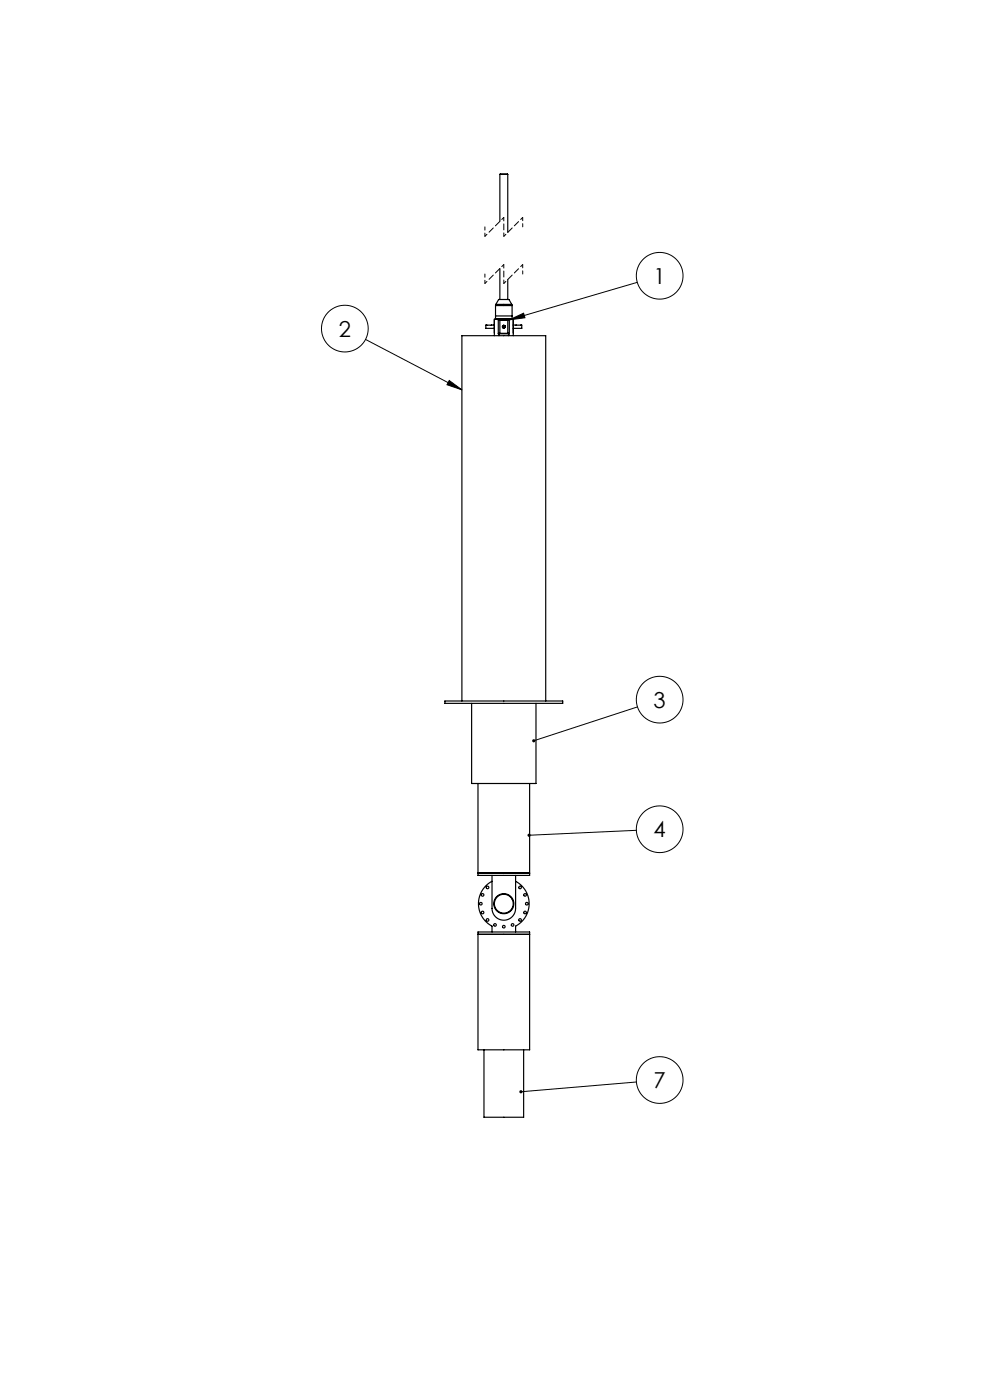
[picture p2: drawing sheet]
<svg xmlns="http://www.w3.org/2000/svg" width="210mm" height="297mm" viewBox="0 0 210 297" stroke-linecap="round" stroke-linejoin="round" font-family="sans-serif">
<defs><g id="words">
<g font-size="4.7">
<text x="138.6" y="60.2">1</text>
<text x="71.9" y="71.4">2</text>
<text x="138.6" y="150.1">3</text>
<text x="138.6" y="177.6">4</text>
<text x="138.6" y="230.8">7</text>
</g>
</g></defs>
<g fill="none" stroke="#000" stroke-width=".21">
<path d="M135.2 59.9l-27.2 8M77.5 72l20.5 10.7M108 67.9l3.1-1.5 .3 1zM95.3 80.7l2.7 2-3.2-1.1zM135.2 150l-22 7.2M135 176.1l-22.8 1.1M135 229.5l-24.5 2.1"/>
<circle cx="139.9" cy="58.5" r="5"/>
<circle cx="73.1" cy="69.7" r="5"/>
<circle cx="139.9" cy="148.4" r="5"/>
<circle cx="139.9" cy="175.9" r="5"/>
<circle cx="139.9" cy="229.1" r="5"/>
</g>
<path d="M102.9 50.1v-2M110.9 58.1v-2M110.9 48.1v-2M102.9 60.1v-2" fill="none" stroke="#000" stroke-width=".21" stroke-dasharray="1.3 .6" stroke-dashoffset=".6"/>
<path d="M106.9 56.1l-4 4M106.9 46.1l-4 4M110.9 56.1l-4 4M110.9 46.1l-4 4" fill="none" stroke="#000" stroke-width=".21" stroke-dasharray="1.3 .6" stroke-dashoffset=".7"/>
<path d="M106.9 50.1v-4M106.9 60.1v-4" fill="none" stroke="#000" stroke-width=".21" stroke-dasharray="1.3 .6" stroke-dashoffset=".5"/>
<path d="M108 67.9l3.1-1.5 .3 1zM95.3 80.7l2.7 2-3.2-1.1zM113 156.9l-.1 .4 .3-.1-.3 .1a.34 .34 0 0 0 .5 .2 .34 .34 0 0 0 .1-.6 .34 .34 0 0 0-.5 0zM112 177l-.1 .2h.3h-.3a.34 .34 0 0 0 .4 .3 .34 .34 0 0 0 .2-.5 .34 .34 0 0 0-.5 0zM110.2 231.4v.2h.3h-.3a.34 .34 0 0 0 .4 .3 .34 .34 0 0 0 .2-.5 .34 .34 0 0 0-.6 0z" fill="#000"/>
<g fill="none" stroke="#000" stroke-width=".25">
<path d="M106 37h1.7M106 37v10M107.7 37v12.3M106 57v6.5M107.7 59.3v4.2M104.9 69h-1.7a.41 .41 0 0 0-.1 .6l1.8 .1M105.1 67h3.5M105.1 64.8v2.8h3.5v-2.8M105.1 64.8h3.5M105.2 64.6l-.1 .2M105.2 64.6l.6-1.1h2.2l.6 1.1M105.2 64.6h3.4"/>
<path d="M105.4 67.7h-.5v3.5M105.4 67.7h.5M105.4 67.6v.1M105.7 67.9l.3 .1M105.7 70.8h.2M105.7 67.9h.2M105.7 67.9v2.9M105.9 67.9l.1 .1M105.9 67.7h2M105.9 67.9h2M105.9 70.8h2M105.9 67.7v.2"/>
<path d="M105.9 70.8v.4M106 70.7l-.1 .1M106 70.7l-.3 .1M106 68v2.7M106 70.7h1.7M106 68h1.7M106.6 69.1l.3-.1 .2 .1v.4l-.2 .1-.3-.1zM107.7 70.7l.3 .1M107.7 68v2.7M107.8 70.7l.1 .1M107.9 67.9l-.1 .1M107.9 67.7h.5"/>
<path d="M107.9 70.8h.1M107.9 67.9h.1M107.9 67.7v.2M107.9 70.8v.4M108 67.9l-.3 .1M108 67.9v2.9M108.4 67.7h.5v3.5M108.4 67.6v.1M108.6 64.6v.2M108.9 69h1.6a.4 .4 0 0 1 .2 .6l-1.8 .1M94.4 148.7h25v.5h-25zM98 148.7v-77.5h17.8v77.5"/>
<path d="M100 149.2v17h13.7v-17M101.4 166.2v19.5h10.9v-19.5M101.4 198.2h10.9zM101.4 197.7h10.9v25h-10.9zM101.4 185.2h10.9M104.4 187a5.4 5.4 0 0 0 0 9.5v1.2M104.4 185.7v7a2.5 2.5 0 0 0 2.5 2.5 2.5 2.5 0 0 0 2.5-2.5v-7M109.4 187a5.4 5.4 0 0 1 0 9.5v1.2M102.7 222.7v14.3h8.4v-14.3"/>
<circle cx="106.9" cy="69.3" r=".28"/>
<circle cx="106.9" cy="69.3" r=".12"/>
<circle cx="106.9" cy="69.3" r=".23"/>
<circle cx="106.9" cy="69.3" r=".18"/>
<circle cx="102" cy="191.7" r=".28"/>
<circle cx="102.4" cy="189.8" r=".27"/>
<circle cx="102.4" cy="193.6" r=".27"/>
<circle cx="103.4" cy="188.3" r=".27"/>
<circle cx="103.4" cy="195.2" r=".27"/>
<circle cx="105" cy="196.2" r=".28"/>
<circle cx="106.9" cy="191.7" r="2.13"/>
<circle cx="106.9" cy="196.6" r=".28"/>
<circle cx="106.9" cy="191.7" r="2"/>
<circle cx="108.7" cy="196.2" r=".28"/>
<circle cx="110.3" cy="188.3" r=".28"/>
<circle cx="110.3" cy="195.2" r=".28"/>
<circle cx="111.4" cy="189.8" r=".27"/>
<circle cx="111.4" cy="193.6" r=".27"/>
<circle cx="111.7" cy="191.7" r=".28"/>
</g>
<use href="#words"/>
</svg>
